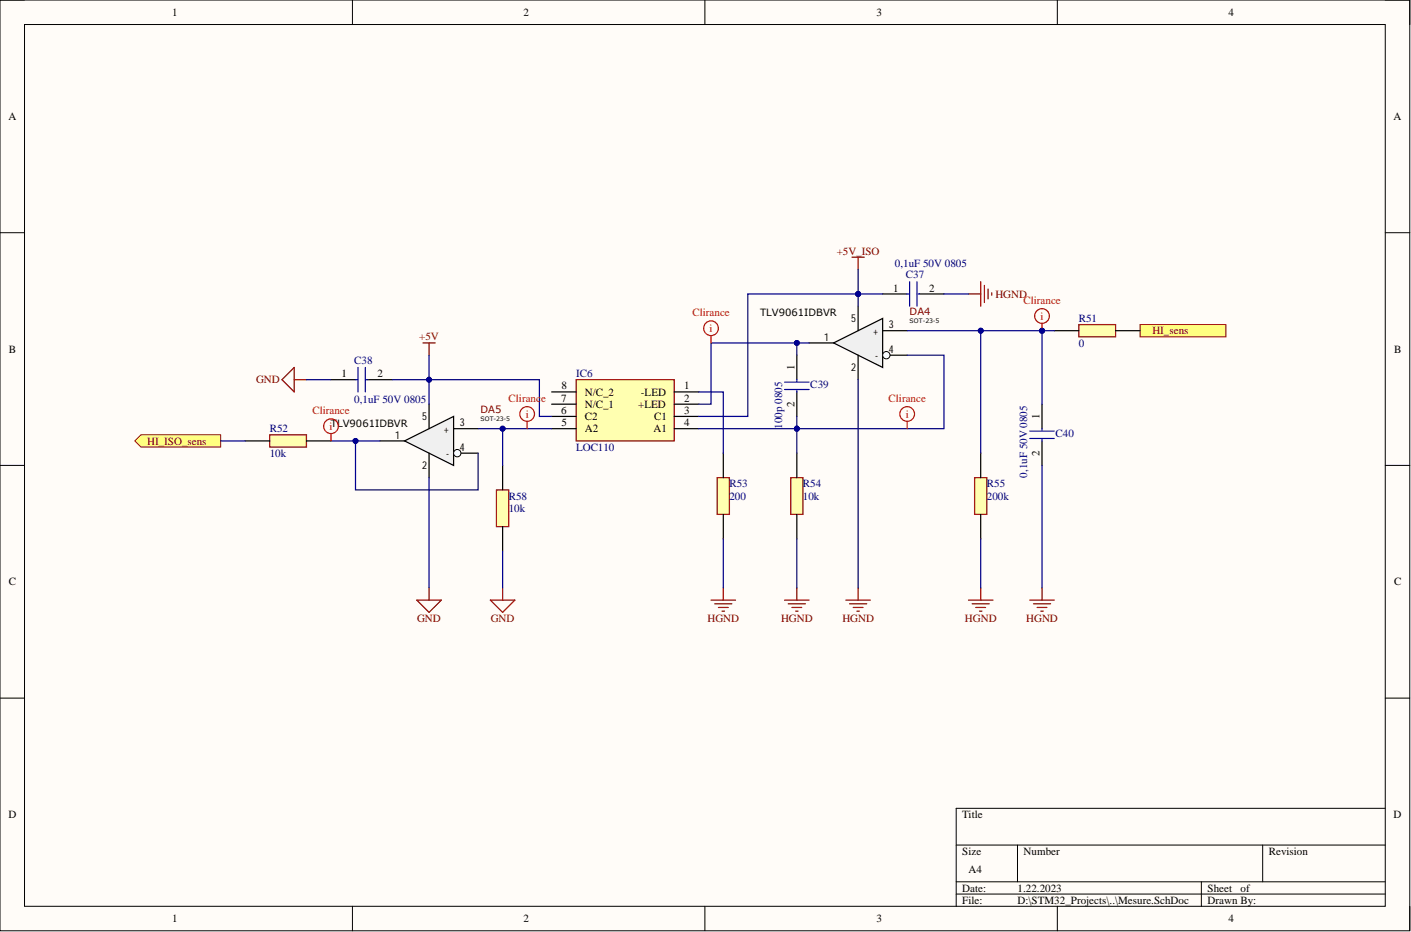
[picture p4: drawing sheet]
<svg xmlns="http://www.w3.org/2000/svg" width="292mm" height="193mm" viewBox="0 0 292 193" stroke-linecap="round" stroke-linejoin="round" font-family="sans-serif">
<defs><g id="words">
<g font-size="2.3">
<text x="35.6" y="3.3">1</text>
<text x="108.4" y="3.3">2</text>
<text x="181.5" y="3.3">3</text>
<text x="254.3" y="3.3">4</text>
<text x="1.7" y="24.9">A</text>
<text x="288.5" y="24.9">A</text>
<text x="184.9" y="60.4">1</text>
<text x="192.4" y="60.4">2</text>
<text x="1.8" y="73">B</text>
<text x="164.5" y="76.6" transform="rotate(-90 164.5 76.6)">1</text>
<text x="288.6" y="73">B</text>
<text x="70.7" y="78.1">1</text>
<text x="78.2" y="78.1">2</text>
<text x="116.2" y="83.2">7</text>
<text x="116.2" y="80.6">8</text>
<text x="121.1" y="81.9">N/C_2</text>
<text x="132.7" y="81.9">-LED</text>
<text x="141.6" y="80.6">1</text>
<text x="141.6" y="83.2">2</text>
<text x="116.2" y="85.7">6</text>
<text x="116.2" y="88.2">5</text>
<text x="121.1" y="84.4">N/C_1</text>
<text x="121.1" y="87">C2</text>
<text x="121.1" y="89.5">A2</text>
<text x="132.1" y="84.4">+LED</text>
<text x="135.3" y="89.5">A1</text>
<text x="135.4" y="87">C1</text>
<text x="141.6" y="85.7">3</text>
<text x="141.6" y="88.2">4</text>
<text x="164.5" y="84.2" transform="rotate(-90 164.5 84.2)">2</text>
<text x="215.2" y="86.7" transform="rotate(-90 215.2 86.7)">1</text>
<text x="215.2" y="94.4" transform="rotate(-90 215.2 94.4)">2</text>
<text x="1.8" y="121.2">C</text>
<text x="288.6" y="121.2">C</text>
<text x="1.7" y="169.4">D</text>
<text x="199.2" y="169.4">Title</text>
<text x="288.5" y="169.4">D</text>
<text x="199.2" y="177">Size</text>
<text x="211.9" y="177">Number</text>
<text x="262.7" y="177">Revision</text>
<text x="199.2" y="184.6">Date:</text>
<text x="200.5" y="180.8">A4</text>
<text x="210.6" y="184.6">1.22.2023</text>
<text x="250" y="184.6">Sheet</text>
<text x="256.8" y="184.6">of</text>
<text x="35.6" y="190.9">1</text>
<text x="108.4" y="190.9">2</text>
<text x="181.5" y="190.9">3</text>
<text x="199.2" y="187.1">File:</text>
<text x="210.6" y="187.1">D:\STM32_Projects\..\Mesure.SchDoc</text>
<text x="250" y="187.1">Drawn By:</text>
<text x="254.3" y="190.9">4</text>
</g>
<g font-size="2.3" fill="#800000">
<text x="173.2" y="52.7">+5V_ISO</text>
<text x="206.1" y="61.6">HGND</text>
<text x="86.8" y="70.5">+5V</text>
<text x="238.6" y="69.2">HI_sens</text>
<text x="53" y="79.4">GND</text>
<text x="30.5" y="92.1">HI_ISO_sens</text>
<text x="86.4" y="128.8">GND</text>
<text x="101.6" y="128.8">GND</text>
<text x="146.5" y="128.8">HGND</text>
<text x="161.7" y="128.8">HGND</text>
<text x="174.4" y="128.8">HGND</text>
<text x="199.8" y="128.8">HGND</text>
<text x="212.5" y="128.8">HGND</text>
</g>
<g font-size="2.3" fill="#000080">
<text x="185.3" y="55.3">0,1uF 50V 0805</text>
<text x="187.5" y="57.6">C37</text>
<text x="223.3" y="66.7">R51</text>
<text x="223.3" y="71.8">0</text>
<text x="73.3" y="75.3">C38</text>
<text x="73.3" y="83.4">0,1uF 50V 0805</text>
<text x="119.3" y="78.1">IC6</text>
<text x="167.7" y="80.4">C39</text>
<text x="55.8" y="89.5">R52</text>
<text x="161.9" y="88.8" transform="rotate(-90 161.9 88.8)">100p 0805</text>
<text x="55.8" y="94.6">10k</text>
<text x="119.3" y="93.3">LOC110</text>
<text x="218.5" y="90.5">C40</text>
<text x="151" y="100.9">R53</text>
<text x="166.2" y="100.9">R54</text>
<text x="204.3" y="100.9">R55</text>
<text x="212.7" y="98.9" transform="rotate(-90 212.7 98.9)">0,1uF 50V 0805</text>
<text x="105.3" y="103.5">R58</text>
<text x="105.3" y="106">10k</text>
<text x="151" y="103.5">200</text>
<text x="166.2" y="103.5">10k</text>
<text x="204.3" y="103.5">200k</text>
</g>
<g font-size="2.3" fill="#f00">
<text x="143.3" y="65.4">Clirance</text>
<text x="211.9" y="62.9">Clirance</text>
<text x="146.9" y="68.7">i</text>
<text x="215.4" y="66.2">i</text>
<text x="105.3" y="83.2">Clirance</text>
<text x="183.9" y="83.2">Clirance</text>
<text x="64.7" y="85.7">Clirance</text>
<text x="68.2" y="89">i</text>
<text x="108.8" y="86.5">i</text>
<text x="187.5" y="86.5">i</text>
</g>
<g font-size="2.2">
<text x="170.6" y="70.5">1</text>
<text x="176.2" y="66.7">5</text>
<text x="180.7" y="69.3">+</text>
<text x="184" y="68">3</text>
<text x="176.2" y="76.9">2</text>
<text x="181.2" y="74.3">-</text>
<text x="184" y="73.1">4</text>
<text x="87.4" y="87">5</text>
<text x="91.9" y="89.6">+</text>
<text x="95.2" y="88.3">3</text>
<text x="81.8" y="90.8">1</text>
<text x="92.3" y="94.6">-</text>
<text x="95.2" y="93.4">4</text>
<text x="87.4" y="97.2">2</text>
</g>
<g font-size="2.1">
<text x="157.3" y="65.5">TLV9061IDBVR</text>
<text x="68.5" y="88.3">TLV9061IDBVR</text>
</g>
<g font-size="2.1" fill="#800000">
<text x="188.3" y="65.3">DA4</text>
<text x="99.5" y="85.5">DA5</text>
</g>
<g font-size="1.3">
<text x="188.3" y="66.9">SOT-23-5</text>
<text x="99.5" y="87.2">SOT-23-5</text>
</g>
</g></defs>
<path d="M0 0h291.8v192.7h-291.8z" fill-rule="evenodd" fill="#fffcf8"/>
<path d="M0 0h291.8v192.7h-291.8z" fill="none" stroke="#000" stroke-width=".21"/>
<path d="M5.1 5.1h281.7v182.5h-281.7z" fill-rule="evenodd" fill="#fffcf8"/>
<g fill="none" stroke="#000" stroke-width=".21">
<path d="M0 0h5.1M5.1 5.1h281.7v182.5h-281.7zM73 0v5.1M145.9 0v5.1M218.9 0v5.1M286.8 0h5v5.1M0 48.2h5.1M286.8 48.2h5M0 96.4h5.1M286.8 96.4h5M0 144.5h5.1M286.8 144.5h5"/>
<path d="M197.9 175h88.9M210.6 175v7.6M261.4 175v7.6M286.8 167.4h-88.9v20.2M73 187.6v5.1M145.9 187.6v5.1M197.9 182.6h88.9M197.9 185.1h88.9M218.9 187.6v5.1M248.7 182.6v5M291.8 187.6v5.1"/>
</g>
<g fill="none" stroke="#800000" stroke-width=".25">
<path d="M176.4 53.3h2.5M177.6 53.3v2.5M203 58.3v5.1M203.8 59.1v3.5M204.5 59.8v2.1M58.4 78.6l2.5-2.5v5zM60.9 78.6h2.5M87.6 71h2.5M88.8 71v2.5M200.5 60.9h2.5M205.3 60.6v.5M86.3 124.3h5.1l-2.6 2.5z"/>
<path d="M88.8 121.7v2.6M101.5 124.3h5.1l-2.5 2.5zM104.1 121.7v2.6M147.2 124.3h5.1M148 125h3.5M148.7 125.8h2M149.5 126.5h.5M149.7 121.7v2.6M162.4 124.3h5.1M163.2 125h3.5M163.9 125.8h2.1M164.7 126.5h.5"/>
<path d="M165 121.7v2.6M175.1 124.3h5.1M175.9 125h3.5M176.6 125.8h2.1M177.4 126.5h.5M177.6 121.7v2.6M200.5 124.3h5.1M201.2 125h3.6M202 125.8h2M202.8 126.5h.5M203 121.7v2.6M213.2 124.3h5.1"/>
<path d="M213.9 125h3.6M214.7 125.8h2M215.5 126.5h.5M215.7 121.7v2.6"/>
</g>
<path d="M27.9 91.3l1.3-1.3h16.5v2.6h-16.5z" fill-rule="evenodd" fill="#ffff80"/>
<path d="M27.9 91.3l1.3-1.3h16.5v2.6h-16.5z" fill="none" stroke="#800000" stroke-width=".21"/>
<path d="M236 67.2h17.8v2.5h-17.8z" fill-rule="evenodd" fill="#ffff80"/>
<path d="M236 67.2h17.8v2.5h-17.8z" fill="none" stroke="#800000" stroke-width=".21"/>
<path d="M102.8 101.4h2.5v7.6h-2.5z" fill-rule="evenodd" fill="#ffffb0"/>
<path d="M102.8 101.4h2.5v7.6h-2.5z" fill="none" stroke="#800000" stroke-width=".25"/>
<path d="M104.1 96.4v5M104.1 109v5.1" fill="none" stroke="#000" stroke-width=".25"/>
<path d="M55.8 90h7.6v2.6h-7.6z" fill-rule="evenodd" fill="#ffffb0"/>
<path d="M55.8 90h7.6v2.6h-7.6z" fill="none" stroke="#800000" stroke-width=".25"/>
<path d="M50.8 91.3h5M63.4 91.3h5.1" fill="none" stroke="#000" stroke-width=".25"/>
<path d="M163.7 98.9h2.5v7.6h-2.5z" fill-rule="evenodd" fill="#ffffb0"/>
<path d="M163.7 98.9h2.5v7.6h-2.5z" fill="none" stroke="#800000" stroke-width=".25"/>
<path d="M165 93.8v5.1M165 106.5v5.1" fill="none" stroke="#000" stroke-width=".25"/>
<path d="M148.5 98.9h2.5v7.6h-2.5z" fill-rule="evenodd" fill="#ffffb0"/>
<path d="M148.5 98.9h2.5v7.6h-2.5z" fill="none" stroke="#800000" stroke-width=".25"/>
<path d="M149.7 93.8v5.1M149.7 106.5v5.1" fill="none" stroke="#000" stroke-width=".25"/>
<path d="M201.8 98.9h2.5v7.6h-2.5z" fill-rule="evenodd" fill="#ffffb0"/>
<path d="M201.8 98.9h2.5v7.6h-2.5z" fill="none" stroke="#800000" stroke-width=".25"/>
<path d="M203 93.8v5.1M203 106.5v5.1" fill="none" stroke="#000" stroke-width=".25"/>
<path d="M223.3 67.2h7.6v2.5h-7.6z" fill-rule="evenodd" fill="#ffffb0"/>
<path d="M223.3 67.2h7.6v2.5h-7.6z" fill="none" stroke="#800000" stroke-width=".25"/>
<path d="M68.5 78.6h5.1M76.1 78.6h5.1M165 73.5v5.1M182.7 60.9h5.1M190.3 60.9h5.1M218.3 68.5h5M230.9 68.5h5.1M165 81.1v5.1M215.7 83.7v5.1M215.7 91.3v5.1" fill="none" stroke="#000" stroke-width=".25"/>
<g fill="none" stroke="#00f" stroke-width=".25">
<path d="M188.3 58.3v5.1M189.8 58.3v5.1M73.6 78.6h.5M74.1 76.1v5M75.6 76.1v5M75.6 78.6h.5M162.4 79.1h5.1M165 78.6v.5M187.8 60.9h.5M189.8 60.9h.5M162.4 80.6h5.1M165 80.6v.5"/>
<path d="M213.2 89.3h5.1M213.2 90.8h5.1M215.7 88.8v.5M215.7 90.8v.5"/>
</g>
<path d="M119.3 78.6h20.3v12.7h-20.3z" fill-rule="evenodd" fill="#ffffb0"/>
<path d="M119.3 78.6h20.3v12.7h-20.3z" fill="none" stroke="#800000" stroke-width=".25"/>
<path d="M114.2 81.1h5.1M114.2 83.7h5.1M114.2 86.2h5.1M114.2 88.8h5.1M139.6 81.1h5.1M139.6 83.7h5.1M139.6 86.2h5.1M139.6 88.8h5.1" fill="none" stroke="#000" stroke-width=".25"/>
<path d="M83.7 91.3l10.2-5.1v10.2z" fill="#f0f0f0"/>
<path d="M83.7 91.3l10.2-5.1v10.2zM93.9 93.8h5.1" fill="none" stroke="#000" stroke-width=".25"/>
<circle cx="94.7" cy="93.8" r=".76" fill="#f8fcff"/>
<circle cx="94.7" cy="93.8" r=".76" fill="none" stroke="#000" stroke-width=".21"/>
<path d="M78.7 91.3h5M88.8 83.7v5.1M88.8 93.8v5.1M93.9 88.8h5.1" fill="none" stroke="#000" stroke-width=".25"/>
<path d="M172.6 71l10.1-5.1v10.2z" fill="#f0f0f0"/>
<path d="M172.6 71l10.1-5.1v10.2zM182.7 73.5h5.1" fill="none" stroke="#000" stroke-width=".25"/>
<circle cx="183.5" cy="73.5" r=".76" fill="#f8fcff"/>
<circle cx="183.5" cy="73.5" r=".76" fill="none" stroke="#000" stroke-width=".21"/>
<path d="M167.5 71h5.1M177.6 63.4v5.1M177.6 73.5v5.1M182.7 68.5h5.1" fill="none" stroke="#000" stroke-width=".25"/>
<path d="M215.7 68.5v15.2" fill="none" stroke="#000080" stroke-width=".25"/>
<circle cx="215.7" cy="68.5" r=".51" fill="#000080"/>
<circle cx="215.7" cy="68.5" r=".51" fill="none" stroke="#000080" stroke-width=".21"/>
<path d="M63.4 78.6h5.1M45.7 91.3h5.1M68.5 91.3h5.1" fill="none" stroke="#000080" stroke-width=".25"/>
<circle cx="73.6" cy="91.3" r=".51" fill="#000080"/>
<circle cx="73.6" cy="91.3" r=".51" fill="none" stroke="#000080" stroke-width=".21"/>
<path d="M78.7 91.3h-5.1v10.1h25.4v-7.6" fill="none" stroke="#000080" stroke-width=".25"/>
<circle cx="73.6" cy="91.3" r=".51" fill="#000080"/>
<circle cx="73.6" cy="91.3" r=".51" fill="none" stroke="#000080" stroke-width=".21"/>
<path d="M81.2 78.6h30.5v7.6h2.5" fill="none" stroke="#000080" stroke-width=".25"/>
<circle cx="88.8" cy="78.6" r=".51" fill="#000080"/>
<circle cx="88.8" cy="78.6" r=".51" fill="none" stroke="#000080" stroke-width=".21"/>
<path d="M99 88.8h15.2" fill="none" stroke="#000080" stroke-width=".25"/>
<circle cx="104.1" cy="88.8" r=".51" fill="#000080"/>
<circle cx="104.1" cy="88.8" r=".51" fill="none" stroke="#000080" stroke-width=".21"/>
<path d="M187.8 73.5h7.6v15.3h-50.7" fill="none" stroke="#000080" stroke-width=".25"/>
<circle cx="165" cy="88.8" r=".51" fill="#000080"/>
<circle cx="165" cy="88.8" r=".51" fill="none" stroke="#000080" stroke-width=".21"/>
<path d="M177.6 60.9h-22.8v25.3h-10.1" fill="none" stroke="#000080" stroke-width=".25"/>
<circle cx="177.6" cy="60.9" r=".51" fill="#000080"/>
<circle cx="177.6" cy="60.9" r=".51" fill="none" stroke="#000080" stroke-width=".21"/>
<path d="M167.5 71h-20.3v12.7h-2.5" fill="none" stroke="#000080" stroke-width=".25"/>
<circle cx="165" cy="71" r=".51" fill="#000080"/>
<circle cx="165" cy="71" r=".51" fill="none" stroke="#000080" stroke-width=".21"/>
<path d="M177.6 60.9h5.1M144.7 81.1h5v12.7" fill="none" stroke="#000080" stroke-width=".25"/>
<circle cx="177.6" cy="60.9" r=".51" fill="#000080"/>
<circle cx="177.6" cy="60.9" r=".51" fill="none" stroke="#000080" stroke-width=".21"/>
<path d="M187.8 68.5h15.2" fill="none" stroke="#000080" stroke-width=".25"/>
<circle cx="203" cy="68.5" r=".51" fill="#000080"/>
<circle cx="203" cy="68.5" r=".51" fill="none" stroke="#000080" stroke-width=".21"/>
<path d="M195.4 60.9h5.1M218.3 68.5h-15.3v25.3" fill="none" stroke="#000080" stroke-width=".25"/>
<circle cx="203" cy="68.5" r=".51" fill="#000080"/>
<circle cx="203" cy="68.5" r=".51" fill="none" stroke="#000080" stroke-width=".21"/>
<circle cx="215.7" cy="68.5" r=".51" fill="#000080"/>
<circle cx="215.7" cy="68.5" r=".51" fill="none" stroke="#000080" stroke-width=".21"/>
<path d="M88.8 73.5v10.2M88.8 98.9v22.8" fill="none" stroke="#000080" stroke-width=".25"/>
<circle cx="88.8" cy="78.6" r=".51" fill="#000080"/>
<circle cx="88.8" cy="78.6" r=".51" fill="none" stroke="#000080" stroke-width=".21"/>
<path d="M104.1 88.8v7.6M104.1 114.1v7.6" fill="none" stroke="#000080" stroke-width=".25"/>
<circle cx="104.1" cy="88.8" r=".51" fill="#000080"/>
<circle cx="104.1" cy="88.8" r=".51" fill="none" stroke="#000080" stroke-width=".21"/>
<path d="M165 88.8v5M149.7 111.6v10.1M165 111.6v10.1" fill="none" stroke="#000080" stroke-width=".25"/>
<circle cx="165" cy="88.8" r=".51" fill="#000080"/>
<circle cx="165" cy="88.8" r=".51" fill="none" stroke="#000080" stroke-width=".21"/>
<path d="M165 86.2v2.6" fill="none" stroke="#000080" stroke-width=".25"/>
<circle cx="165" cy="88.8" r=".51" fill="#000080"/>
<circle cx="165" cy="88.8" r=".51" fill="none" stroke="#000080" stroke-width=".21"/>
<path d="M165 71v2.5" fill="none" stroke="#000080" stroke-width=".25"/>
<circle cx="165" cy="71" r=".51" fill="#000080"/>
<circle cx="165" cy="71" r=".51" fill="none" stroke="#000080" stroke-width=".21"/>
<path d="M177.6 55.8v7.6M177.6 78.6v43.1" fill="none" stroke="#000080" stroke-width=".25"/>
<circle cx="177.6" cy="60.9" r=".51" fill="#000080"/>
<circle cx="177.6" cy="60.9" r=".51" fill="none" stroke="#000080" stroke-width=".21"/>
<path d="M215.7 96.4v25.3M203 111.6v10.1" fill="none" stroke="#000080" stroke-width=".25"/>
<g fill="none" stroke="#f00" stroke-width=".25">
<path d="M215.7 66.9v1.6M68.5 89.8v1.5M109.1 87.2v1.6"/>
<circle cx="215.7" cy="65.4" r="1.52"/>
<circle cx="68.5" cy="88.2" r="1.52"/>
<circle cx="109.1" cy="85.7" r="1.52"/>
</g>
<circle cx="215.7" cy="68.5" r=".51" fill="#000080"/>
<circle cx="215.7" cy="68.5" r=".51" fill="none" stroke="#000080" stroke-width=".21"/>
<g fill="none" stroke="#f00" stroke-width=".25">
<path d="M147.2 69.5v1.5M187.8 87.2v1.6"/>
<circle cx="147.2" cy="68" r="1.52"/>
<circle cx="187.8" cy="85.7" r="1.52"/>
</g>
<use href="#words"/>
</svg>
